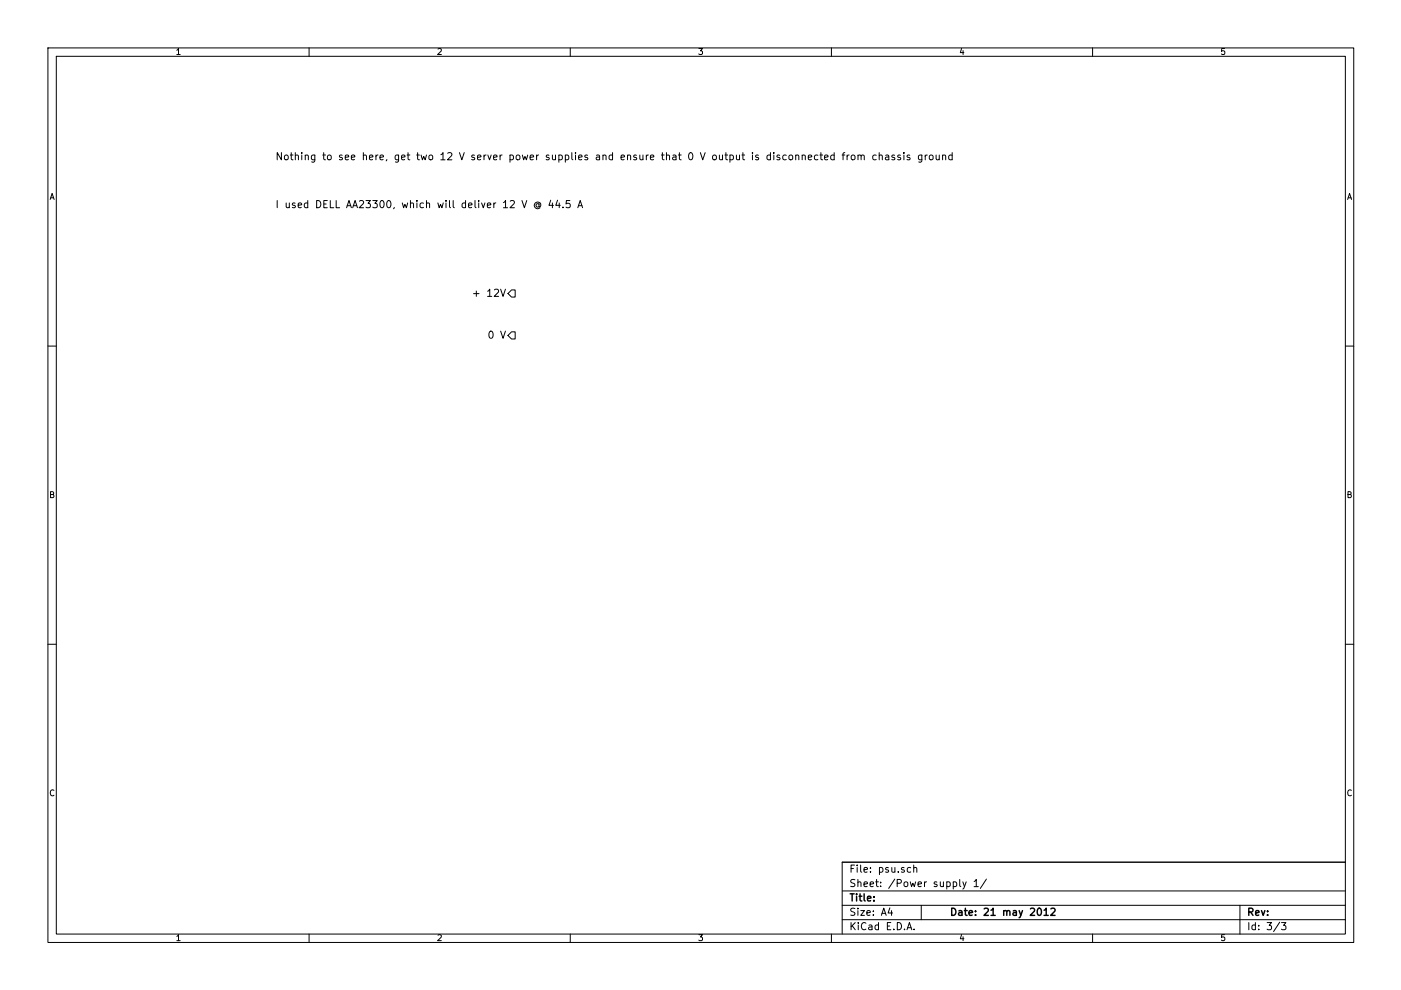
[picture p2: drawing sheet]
<svg xmlns="http://www.w3.org/2000/svg" width="297mm" height="210mm" viewBox="0 0 297 210" stroke-linecap="round" stroke-linejoin="round" font-family="sans-serif">
<g fill="none" stroke="#000" stroke-width=".21">
<path d="M10.2 10.2h276.8v189.6h-276.8zM11.9 11.9h273.3v186.1h-273.3zM37.5 10.7l.3-.4v1.3M37.5 11.6h.7M65.5 10.2v1.7M92.9 10.4l.4-.1 .3 .4-.8 .9h.8M120.9 10.2v1.7M148.2 10.3h.7l-.4 .5 .4 .1v.5l-.2 .2-.5-.2M176.3 10.2v1.7M203.9 10.2l-.3 1h.8M204.2 10.7v.9M231.6 10.2v1.7"/>
<path d="M259.6 10.3h-.6v.6l.2-.1 .4 .1v.5l-.1 .2-.5-.2M59.7 32.4v1.5l-.9-1.5v1.5M60.4 33l.2-.1 .4 .1v.8l-.2 .1-.4-.1zM61.5 32.9h.6M61.7 32.4v1.3l.4 .2M62.6 33l.1-.1a.36 .36 0 0 1 .6 .2v.8M62.6 32.4v1.5M64 32.4v.1M64 32.9v1M64.7 33l.1-.1a.36 .36 0 0 1 .6 .2v.8M64.7 32.9v1M66.8 32.9v1.2l-.3 .3-.4-.1"/>
<path d="M66.8 32.9h-.5l-.3 .3 .1 .6 .2 .1 .5-.1M68.4 32.9h.6M68.6 32.4v1.3l.4 .2M69.6 32.9h.3l.3 .3v.4l-.3 .3-.5-.3zM72.5 32.9h-.3l-.2 .2v.2l.5 .2v.3h-.5M73.2 33.4l.7-.2v-.3h-.5l-.2 .2 .1 .7h.6M74.5 33.4l.7-.2v-.3h-.5l-.2 .2 .1 .7h.6M77 33l.1-.1a.36 .36 0 0 1 .6 .2v.8M77 32.4v1.5M78.3 33.4l.8-.2-.1-.3h-.4l-.3 .2 .1 .7h.6M79.7 32.9v1M80.1 32.9l-.4 .3"/>
<path d="M80.6 33.4l.7-.2-.1-.3h-.4l-.2 .2v.7h.6M82 33.8l-.1 .3M84.5 32.9v1.2l-.3 .3-.4-.1M84.5 32.9h-.4l-.3 .3v.6l.3 .1 .4-.1M85.1 33.4l.8-.2-.1-.3h-.4l-.3 .2 .1 .7h.6M86.3 32.9h.6M86.5 32.4v1.3l.4 .2M88.3 32.9h.6M88.5 32.4v1.3l.4 .2M89.3 32.9l.3 1 .2-.7 .3 .7 .3-1M91.1 32.9h.3l.3 .3v.4l-.3 .3-.5-.3zM93.5 32.8l.4-.4v1.5"/>
<path d="M93.5 33.9h.9M94.9 32.5l.6-.1 .3 .4-.9 1.1h.9M97.4 32.4l.5 1.5 .5-1.5M100.6 32.9h-.4l-.2 .2 .1 .2 .5 .2v.3h-.6M101.2 33.4l.8-.2-.1-.3h-.4l-.3 .2 .1 .7h.6M102.6 32.9v1M103 32.9l-.4 .3M103.4 32.9l.4 1 .3-1M104.6 33.4l.8-.2-.1-.3h-.4l-.3 .2 .1 .7h.6M106 32.9v1M106.5 32.9l-.5 .3M108.1 32.9h.5l.3 .3-.1 .6-.2 .1-.5-.1"/>
<path d="M108.1 32.9v1.5M109.5 33l.2-.1 .5 .1v.8l-.3 .1-.4-.1zM110.7 32.9l.3 1 .3-.7 .3 .7 .3-1M112.4 33.4l.7-.2v-.3h-.5l-.2 .2 .1 .7h.6M113.8 32.9v1M114.2 32.9l-.4 .3M116.4 32.9h-.4l-.2 .2 .1 .2 .5 .2v.3h-.6M117.1 32.9l.1 .9 .4 .1 .2-.1M117.8 32.9v1M118.5 32.9h.4l.3 .3v.6l-.3 .1-.4-.1M118.5 32.9v1.5M119.9 32.9h.4l.3 .3-.1 .6-.2 .1-.4-.1"/>
<path d="M119.9 32.9v1.5M121.2 32.4v1.3l.3 .2M122 32.4v.1M122 32.9v1M122.7 33.4l.7-.2-.1-.3h-.4l-.2 .2 .1 .7h.5M124.6 32.9h-.4l-.2 .2 .1 .2 .5 .2v.3h-.6M126.5 32.9h.6v1M127.1 33.2l-.6 .2a.3 .3 0 0 0 .1 .5l.5-.1M127.8 33l.1-.1a.36 .36 0 0 1 .6 .2v.8M127.8 32.9v1M129.9 32.9h-.5l-.3 .3 .1 .6 .2 .1 .5-.1M129.9 32.4v1.5"/>
<path d="M131.7 33.4l.7-.2-.1-.3h-.4l-.2 .2v.7h.6M133 33l.1-.1a.36 .36 0 0 1 .6 .2v.8M133 32.9v1M134.9 32.9h-.3l-.3 .2 .1 .2 .5 .2v.3h-.6M135.7 32.9v.9l.4 .1 .2-.1M136.3 32.9v1M137 32.9v1M137.5 32.9l-.5 .3M137.9 33.4l.7-.2v-.3h-.5l-.2 .2 .1 .7h.6M140.2 32.9h.6M140.4 32.4v1.3l.4 .2M141.3 33l.1-.1a.36 .36 0 0 1 .6 .2v.8"/>
<path d="M141.3 32.4v1.5M142.7 32.9h.6v1M143.3 33.2l-.6 .2a.3 .3 0 0 0 .1 .5l.5-.1M143.8 32.9h.6M144 32.4v1.3l.4 .2M146.2 32.4h.2a.81 .81 0 0 1 .5 .7 .81 .81 0 0 1-.5 .8 .98 .98 0 0 1-.2-1.5zM148.5 32.4l.5 1.5 .5-1.5M151.2 32.9h.4l.3 .3v.4l-.3 .3-.5-.3zM152.5 32.9l.1 .9 .4 .1 .2-.1M153.2 32.9v1M153.7 32.9h.6M153.9 32.4v1.3l.4 .2"/>
<path d="M154.8 32.9h.4l.3 .3-.1 .6-.2 .1-.4-.1M154.8 32.9v1.5M156.1 32.9l.1 .9 .4 .1 .2-.1M156.8 32.9v1M157.3 32.9h.6M157.5 32.4v1.3l.4 .2M159.5 32.4v.1M159.5 32.9v1M160.8 32.9h-.4l-.2 .2 .1 .2 .5 .2v.3h-.6M163.3 32.9h-.4l-.3 .3 .1 .6 .2 .1 .4-.1M163.3 32.4v1.5M164.1 32.4v.1"/>
<path d="M164.1 32.9v1M165.3 32.9h-.4l-.2 .2 .1 .2 .5 .2v.3h-.6M166.7 32.9h-.4l-.3 .3v.6l.3 .1 .4-.1M167.3 33l.3-.1 .4 .1v.8l-.2 .1-.5-.1zM168.7 33l.1-.1a.36 .36 0 0 1 .6 .2v.8M168.7 32.9v1M170.1 33l.1-.1a.36 .36 0 0 1 .5 .2v.8M170.1 32.9v1M171.4 33.4l.7-.2-.1-.3h-.4l-.2 .2 .1 .7h.5M173.4 32.9h-.4l-.3 .3v.6l.3 .1 .4-.1M173.8 32.9h.6M174 32.4v1.3l.4 .2"/>
<path d="M174.8 33.4l.8-.2-.1-.3h-.4l-.3 .2 .1 .7h.6M176.9 32.9h-.5l-.3 .3 .1 .6 .2 .1 .5-.1M176.9 32.4v1.5M178.5 32.9h.6M179.1 32.4l-.4 .2v1.3M179.6 32.9v1M180 32.9l-.4 .3M180.5 33l.3-.1 .4 .1v.8l-.2 .1-.5-.1zM181.9 33l.1-.1a.36 .36 0 0 1 .6 .2v.8M181.9 32.9v1M182.6 33.1a.35 .35 0 0 1 .3-.2 .35 .35 0 0 1 .3 .2v.8M185.8 32.9h-.5l-.3 .3 .1 .6 .2 .1 .5-.1"/>
<path d="M186.4 33l.1-.1a.36 .36 0 0 1 .6 .2v.8M186.4 32.4v1.5M187.8 32.9h.6v1M188.4 33.2l-.6 .2a.3 .3 0 0 0 .1 .5l.5-.1M189.7 32.9h-.4l-.2 .2 .1 .2 .5 .2v.3h-.6M190.9 32.9h-.3l-.3 .2 .1 .2 .5 .2v.3h-.6M191.6 32.4v.1M191.6 32.9v1M192.9 32.9h-.4l-.2 .2 .1 .2 .5 .2v.3h-.6M195.5 32.9v1.2l-.3 .3-.4-.1M195.5 32.9h-.5l-.3 .3 .1 .6 .2 .1 .5-.1M196.2 32.9v1"/>
<path d="M196.6 32.9l-.4 .3M197.2 32.9h.3l.3 .3v.4l-.3 .3-.5-.3zM198.5 32.9l.1 .9 .3 .1 .2-.1M199.1 32.9v1M199.8 33l.1-.1a.36 .36 0 0 1 .6 .2v.8M199.8 32.9v1M201.9 32.9h-.5l-.3 .3 .1 .6 .2 .1 .5-.1M201.9 32.4v1.5M10.6 42.3l.4-1.3 .5 1.3M10.8 41.9h.6M58.8 42.5v1.5M60.7 43l.1 1h.3l.2-.1"/>
<path d="M61.3 43v1M62.6 43.1l-.4-.1-.2 .3 .1 .2 .5 .1v.4h-.6M63.2 43.5l.8-.1-.1-.3-.5-.1-.2 .3 .1 .7h.6M65.3 43.1l-.5-.1-.3 .3 .1 .6 .2 .1h.5M65.3 42.5v1.5M67.1 42.5a.77 .77 0 0 1 .9 .8 .77 .77 0 0 1-.9 .7zM68.7 43.3h.5M69.4 42.5h-.7v1.5h.7M70 42.5v1.5h.8M71.3 42.5v1.5h.7M73.5 44l.5-1.5 .5 1.5M73.6 43.6h.7"/>
<path d="M74.8 44l.5-1.5 .5 1.5M74.9 43.6h.7M76.2 42.7l.6-.2 .3 .5-1 1h1M77.6 42.5h.9l-.5 .6 .5 .2v.6l-.3 .1-.6-.1M79 42.5h1l-.5 .6 .4 .2v.6l-.2 .1-.7-.1M80.7 42.7l.2-.2a.81 .81 0 0 1 .6 .8 .81 .81 0 0 1-.6 .7l-.2-.1-.2-.4zM82.2 42.6l.2-.1a.81 .81 0 0 1 .5 .8 .81 .81 0 0 1-.5 .7 .98 .98 0 0 1-.2-1.4zM83.6 44l-.2 .3M85.3 43l.3 1 .3-.7 .3 .7 .2-1M87 43.2l.1-.1a.36 .36 0 0 1 .6 .2v.7M87 42.5v1.5M88.4 42.5v.2"/>
<path d="M88.4 43v1M89.8 43.1l-.4-.1-.3 .3v.6l.3 .1h.4M90.4 43.2l.1-.1a.36 .36 0 0 1 .6 .2v.7M90.4 42.5v1.5M92.8 43l.3 1 .3-.7 .3 .7 .3-1M94.6 42.5v.2M94.6 43v1M95.3 42.5v1.3l.2 .2M96.1 42.5v1.3l.2 .2M98.7 43.1l-.4-.1-.3 .3v.6l.3 .1h.4M98.7 42.5v1.5M99.3 43.5l.8-.1-.1-.3-.4-.1-.3 .3 .1 .7h.6"/>
<path d="M100.7 42.5v1.3l.2 .2M101.5 42.5v.2M101.5 43v1M102.1 43l.4 1 .3-1M103.3 43.5l.8-.1-.1-.3-.4-.1-.3 .3 .1 .7h.6M104.7 43v1M105.1 43l-.4 .3M106.7 43l.5-.5v1.5M106.7 44h.9M108.2 42.7l.6-.2 .3 .5-1 1h1M110.7 42.5l.5 1.5 .5-1.5M114.3 43.3a.36 .36 0 0 0-.6 0 .36 .36 0 0 0 0 .5 .36 .36 0 0 0 .6 0"/>
<path d="M114.3 43.2l.1 .6a.57 .57 0 0 0 .2-.8 .57 .57 0 0 0-.9-.1 .71 .71 0 0 0-.3 1.1 .71 .71 0 0 0 1.1 0M116.8 42.4l-.4 1.1h.9M117.1 43v1M118.2 42.4l-.4 1.1h1M118.6 43v1M119.4 43.9v.1M120.8 42.5h-.7l-.1 .8 .2-.2 .6 .1 .1 .2-.1 .5-.2 .1-.6-.1M122.5 44l.5-1.5 .5 1.5M122.6 43.6h.8M285.7 42.3l.4-1.3 .5 1.3M285.9 41.9h.5M10.2 73.4h1.7"/>
<path d="M100.4 62.3h1.2M101 61.7v1.1M103.4 61.7l.4-.4v1.5M103.4 62.8h.9M103.8 70.4l.2-.2a.81 .81 0 0 1 .6 .8 .81 .81 0 0 1-.6 .7l-.2-.1-.1-.5zM104.8 61.5l.6-.2 .3 .4-.9 1.1h.9M106.1 70.2l.6 1.5 .5-1.5M106.1 61.3l.6 1.5 .5-1.5M108.5 70.4h.7v1.5h-.7l-.8-.8zM108.5 61.5h.7v1.5h-.7l-.8-.8zM285.2 73.4h1.8M10.7 104.9l.6-.1v-.4l-.6-.2v1.3h.5l.2-.4-.2-.2"/>
<path d="M285.8 104.9l.5-.1 .1-.4-.6-.2v1.3h.5l.2-.4-.3-.2M10.2 136.6h1.7M285.2 136.6h1.8M11.4 167.6a.55 .55 0 0 0-.7 .1 .55 .55 0 0 0 0 .7l.4 .3 .3-.1M286.5 167.6a.55 .55 0 0 0-.7 .1 .55 .55 0 0 0 0 .7l.4 .3 .3-.1M37.5 198.6l.3-.4v1.2M37.5 199.4h.7M65.5 198v1.8M92.9 198.3l.4-.1 .3 .4-.8 .8h.8M120.9 198v1.8M148.2 198.2h.7l-.4 .5 .4 .1v.5l-.2 .1-.5-.1M176.3 198v1.8"/>
<path d="M178.6 188.9h106.6M178.6 195h106.6M178.6 191.9h106.6M180.4 195.6v1.5M180.4 184.2h.5M180.7 196.3l.6 .8M181.2 183.4h-.8v1.5M181.3 192.6h-.6l-.3 .3 .1 .3 .7 .3v.5l-.3 .1-.5-.1M181.3 186.5h-.6l-.3 .3 .1 .3 .7 .3v.5l-.3 .1-.5-.1M181.3 195.6l-.9 .9M181.7 183.4v.2M181.7 183.9v1"/>
<path d="M181.9 192.6v.1M181.9 187.1l.1-.1a.36 .36 0 0 1 .5 .2v.8M181.9 186.5v1.5M181.9 193.1v1M182 195.6v.2M182 196.1v1M182.5 183.4v1.3l.2 .2M182.5 193.1h.8l-.8 1h.8M183.2 184.4l.7-.1-.1-.3-.4-.1-.2 .3 .1 .7h.5M183.2 187.5l.7-.1-.1-.4h-.4l-.2 .2 .1 .7h.5M183.6 195.8a.72 .72 0 0 0-1 .5 .72 .72 0 0 0 .7 .8l.3-.1M183.8 193.6l.7-.2v-.3h-.5l-.2 .2 .1 .7h.6"/>
<path d="M184.2 196.2h.6l.1 .9M184.5 187.5l.7-.1-.1-.4h-.4l-.2 .2 .1 .7h.5M184.6 184.8v.1M184.6 184v.2M184.9 196.5l-.7 .1a.3 .3 0 0 0 .2 .5h.5M185.2 194v.1M185.2 193.1v.2M185.6 187h.6M185.9 186.5v1.3l.3 .2M186.3 196.2l-.5-.1-.3 .3 .1 .6 .2 .1h.5M186.3 195.6v1.5M186.5 184l.4-.1 .3 .3-.1 .6-.2 .1h-.4"/>
<path d="M186.5 183.9v1.5M186.7 187.9v.1M186.7 187v.2M186.9 194.1l.5-1.5 .5 1.5M187 193.6h.7M188.1 196.3h.5M188.3 184l-.3-.1-.2 .3v.2l.5 .1v.4h-.5M188.7 192.5l-.4 1.1h1M188.9 195.6h-.8v1.5h.8M189 193.1v1M189.1 183.9l.1 1h.3l.2-.1M189.5 197v.1"/>
<path d="M189.7 186.4l-1.3 2M189.7 183.9v1M190.2 187.3l.8-.1 .1-.2-.1-.4-.2-.1h-.6v1.5M190.2 195.6a.77 .77 0 0 1 .9 .8 .77 .77 0 0 1-.9 .7zM190.4 184.8v.1M191.7 184l-.4-.1-.2 .3 .1 .2 .5 .1v.4h-.6M191.7 187.1l.3-.1 .4 .1v.8l-.2 .1-.5-.1zM191.8 197v.1M192.3 197.1l.5-1.5 .5 1.5M192.4 196.7h.8M193 187l.3 1 .2-.7 .4 .7 .2-1M193.1 184l-.4-.1-.3 .3v.6l.3 .1h.4"/>
<path d="M193.7 184.1l.1-.1a.36 .36 0 0 1 .6 .2v.7M193.7 183.4v1.5M193.8 197v.1M194.6 187.5l.8-.1-.1-.4h-.4l-.3 .2 .1 .7h.6M195.3 191.9v3.1M196 187v1M196.4 187l-.4 .3M198.6 187h-.3l-.3 .2 .1 .2 .5 .2v.3h-.6M199.4 187v.9l.4 .1 .2-.1M200 187v1M200.7 187h.5l.3 .3-.1 .6-.2 .1-.5-.1M200.7 187v1.5"/>
<path d="M202.1 187h.4l.3 .3v.6l-.3 .1-.4-.1M202.1 187v1.5M203.5 186.5v1.3l.2 .2M203.9 198.1l-.3 .9h.8M204.1 187l.4 1M204.2 198.6v.8M204.9 187l-.6 1.4-.2 .1M206.5 186.9l.5-.4v1.5M206.5 188h.9M209.1 186.4l-1.3 2M231.6 198v1.8M259.6 198.2h-.6v.6l.2-.1 .4 .1v.5l-.1 .1-.5-.1"/>
<path d="M262.9 191.9v6.1M264.8 195.6v1.5M266.2 196.2l-.5-.1-.3 .3 .1 .6 .2 .1h.5M266.2 195.6v1.5M266.9 197v.1M266.9 196.2v.1M268.7 195.6h.9l-.5 .6 .4 .1v.7l-.2 .1-.6-.1M271.3 195.5l-1.3 2M271.7 195.6h.9l-.5 .6 .5 .1v.7l-.3 .1-.6-.1M285.2 182.8h-106.6v15.2"/>
</g>
<g fill="none" stroke="#000" stroke-width=".3">
<path d="M180.2 189.5h.9M180.7 189.5v1.5M181.6 189.5v.2M181.6 190v1M182.1 190h.6M182.3 189.5v1.3l.4 .2M183.2 189.5v1.3l.2 .2M183.9 190.5l.8-.1-.1-.3-.4-.1-.3 .2 .1 .8h.6M185.3 190.9v.1M185.3 190.1v.1M201.8 192.6a.77 .77 0 0 1 .9 .7 .77 .77 0 0 1-.9 .8zM203.3 193.1h.6l.1 1"/>
<path d="M204 193.4l-.7 .2a.3 .3 0 0 0 .2 .5l.5-.1M204.5 193.1h.6M204.7 192.6v1.3l.4 .2M205.5 193.6l.7-.2-.1-.3h-.4l-.2 .2v.7h.6M206.8 194v.1M206.8 193.1v.2M208.7 192.7l.5-.1 .4 .4-1 1.1h1M210.1 193l.5-.4v1.5M210.1 194.1h.9M212.8 193.2l.1-.1a.36 .36 0 0 1 .6 .2v.8M212.8 193.1v1M213.5 193.3a.35 .35 0 0 1 .3-.2 .35 .35 0 0 1 .3 .2v.8"/>
<path d="M214.8 193.1h.6l.1 1M215.5 193.4l-.7 .2a.3 .3 0 0 0 .2 .5l.5-.1M216.1 193.1l.3 1M216.8 193.1l-.5 1.4-.2 .1M218.5 192.7l.5-.1 .4 .4-1 1.1h1M220.1 192.7l.2-.1a.81 .81 0 0 1 .5 .7 .81 .81 0 0 1-.5 .8l-.2-.1-.2-.5zM221.4 193l.4-.4v1.5M221.4 194.1h.9M222.8 192.7l.6-.1 .3 .4-.9 1.1h.9M264.8 193.4l.7-.1 .2-.2-.1-.4-.2-.1h-.6v1.5M265.2 193.4l.5 .7M266.2 193.6l.8-.2-.1-.3h-.5l-.2 .2 .1 .7h.6"/>
<path d="M267.5 193.1l.3 1 .4-1M268.8 194v.1M268.8 193.1v.2"/>
</g>
</svg>
